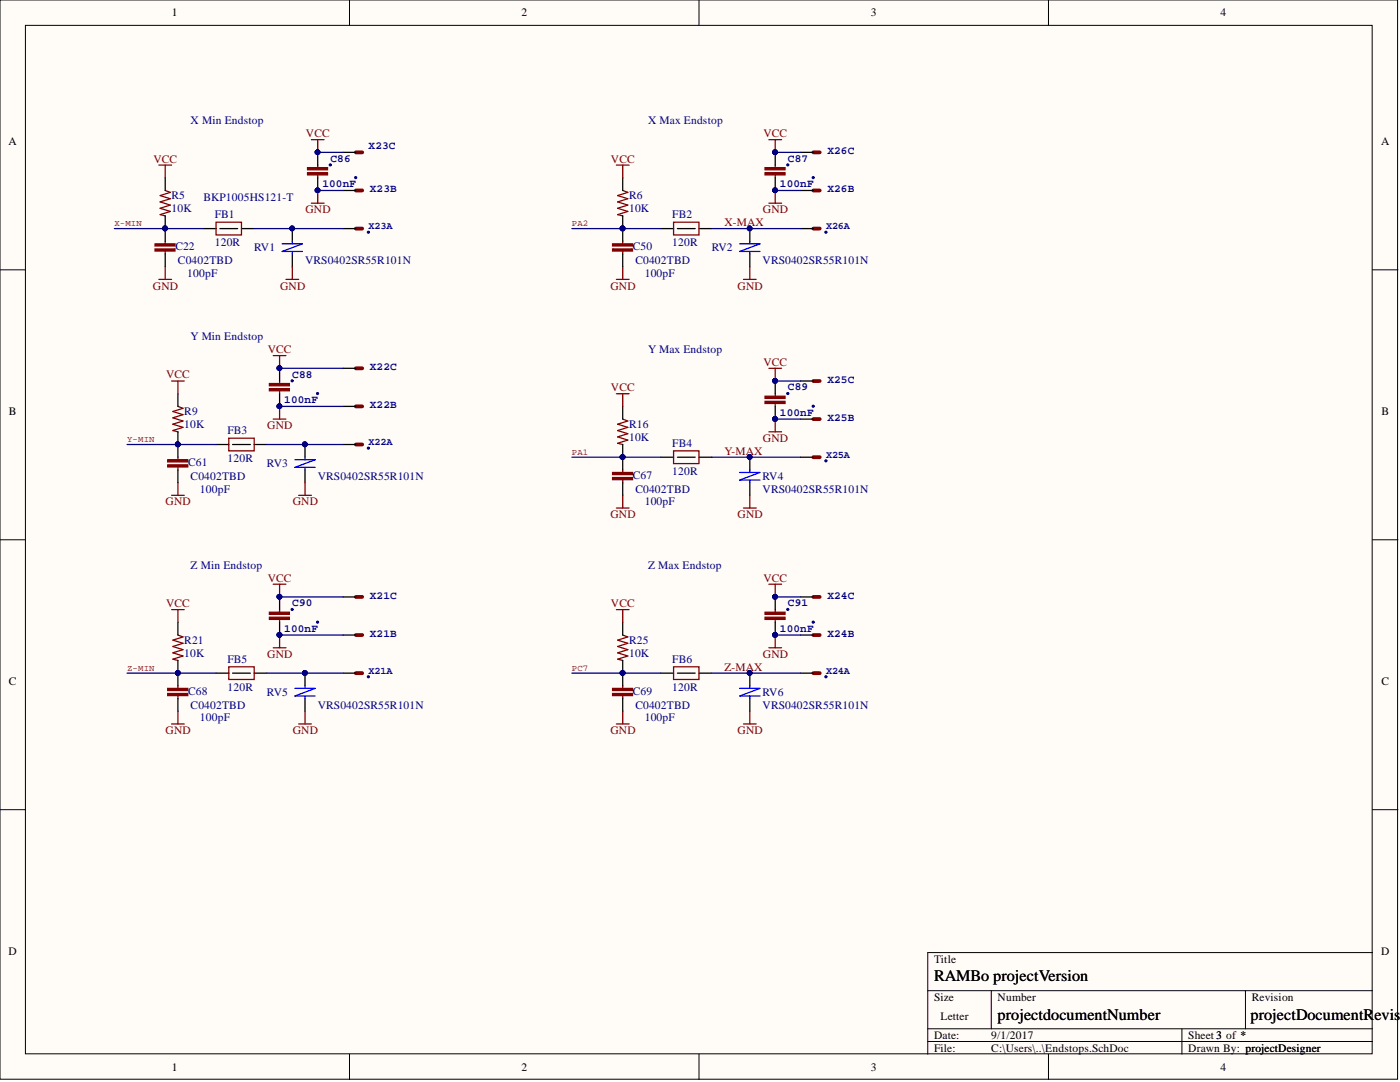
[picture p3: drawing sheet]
<svg xmlns="http://www.w3.org/2000/svg" width="279mm" height="216mm" viewBox="0 0 279 216" stroke-linecap="round" stroke-linejoin="round" font-family="sans-serif">
<defs><g id="words">
<g font-size="3.2">
<text x="186.4" y="195.7">RAMBo projectVersion</text>
<text x="199.1" y="203.6">projectdocumentNumber</text>
<text x="249.6" y="203.6">projectDocumentRevisi</text>
</g>
<g font-size="2.3">
<text x="34.3" y="3.3">1</text>
<text x="104.1" y="3.3">2</text>
<text x="173.8" y="3.3">3</text>
<text x="243.6" y="3.3">4</text>
<text x="1.7" y="29">A</text>
<text x="275.6" y="29">A</text>
<text x="1.8" y="82.8">B</text>
<text x="275.7" y="82.8">B</text>
<text x="1.8" y="136.7">C</text>
<text x="275.7" y="136.7">C</text>
<text x="1.7" y="190.5">D</text>
<text x="275.6" y="190.5">D</text>
<text x="186.4" y="192.1">Title</text>
<text x="186.4" y="199.7">Size</text>
<text x="187.7" y="203.5">Letter</text>
<text x="199.1" y="199.7">Number</text>
<text x="249.8" y="199.7">Revision</text>
<text x="186.4" y="207.3">Date:</text>
<text x="186.4" y="209.8">File:</text>
<text x="197.8" y="207.3">9/1/2017</text>
<text x="197.8" y="209.8">C:\Users\..\Endstops.SchDoc</text>
<text x="237.1" y="207.3">Sheet 3 of *</text>
<text x="237.1" y="209.8">Drawn By: projectDesigner</text>
<text x="242.7" y="207.3">3</text>
<text x="247.5" y="207.3">*</text>
<text x="248.6" y="209.8">projectDesigner</text>
<text x="34.3" y="213.6">1</text>
<text x="104.1" y="213.6">2</text>
<text x="173.8" y="213.6">3</text>
<text x="243.6" y="213.6">4</text>
</g>
<g font-size="2.3" fill="#000080">
<text x="38" y="24.8">X Min Endstop</text>
<text x="129.4" y="24.8">X Max Endstop</text>
<text x="34.2" y="39.8">R5</text>
<text x="40.6" y="40">BKP1005HS121-T</text>
<text x="125.5" y="39.8">R6</text>
<text x="34.2" y="42.3">10K</text>
<text x="42.9" y="43.6">FB1</text>
<text x="125.5" y="42.3">10K</text>
<text x="134.2" y="43.6">FB2</text>
<text x="35" y="49.9">C22</text>
<text x="35.5" y="52.7">C0402TBD</text>
<text x="42.9" y="49.2">120R</text>
<text x="50.7" y="50.2">RV1</text>
<text x="60.9" y="52.7">VRS0402SR55R101N</text>
<text x="126.3" y="49.9">C50</text>
<text x="126.8" y="52.7">C0402TBD</text>
<text x="134.2" y="49.2">120R</text>
<text x="142" y="50.2">RV2</text>
<text x="152.2" y="52.7">VRS0402SR55R101N</text>
<text x="37.4" y="55.2">100pF</text>
<text x="128.7" y="55.2">100pF</text>
<text x="38" y="67.9">Y Min Endstop</text>
<text x="129.4" y="70.5">Y Max Endstop</text>
<text x="36.8" y="82.9">R9</text>
<text x="36.8" y="85.4">10K</text>
<text x="45.4" y="86.7">FB3</text>
<text x="125.5" y="87.9">10K</text>
<text x="125.5" y="85.4">R16</text>
<text x="134.2" y="89.2">FB4</text>
<text x="37.5" y="93">C61</text>
<text x="38" y="95.8">C0402TBD</text>
<text x="45.4" y="92.2">120R</text>
<text x="53.3" y="93.3">RV3</text>
<text x="63.4" y="95.8">VRS0402SR55R101N</text>
<text x="126.3" y="95.5">C67</text>
<text x="134.2" y="94.8">120R</text>
<text x="152.2" y="95.8">RV4</text>
<text x="39.9" y="98.3">100pF</text>
<text x="126.8" y="98.3">C0402TBD</text>
<text x="128.7" y="100.9">100pF</text>
<text x="152.2" y="98.3">VRS0402SR55R101N</text>
<text x="38" y="113.5">Z Min Endstop</text>
<text x="129.4" y="113.5">Z Max Endstop</text>
<text x="36.8" y="131">10K</text>
<text x="36.8" y="128.5">R21</text>
<text x="125.5" y="131">10K</text>
<text x="125.5" y="128.5">R25</text>
<text x="45.4" y="132.3">FB5</text>
<text x="45.4" y="137.9">120R</text>
<text x="134.2" y="132.3">FB6</text>
<text x="134.2" y="137.9">120R</text>
<text x="37.5" y="138.6">C68</text>
<text x="38" y="141.4">C0402TBD</text>
<text x="39.9" y="143.9">100pF</text>
<text x="53.3" y="138.9">RV5</text>
<text x="63.4" y="141.4">VRS0402SR55R101N</text>
<text x="126.3" y="138.6">C69</text>
<text x="126.8" y="141.4">C0402TBD</text>
<text x="128.7" y="143.9">100pF</text>
<text x="152.2" y="141.4">VRS0402SR55R101N</text>
<text x="152.2" y="138.9">RV6</text>
</g>
<g font-size="2.3" fill="#800000">
<text x="61" y="27.4">VCC</text>
<text x="152.3" y="27.4">VCC</text>
<text x="30.6" y="32.4">VCC</text>
<text x="121.9" y="32.4">VCC</text>
<text x="61" y="42.6">GND</text>
<text x="144.6" y="45.1">X-MAX</text>
<text x="152.3" y="42.6">GND</text>
<text x="30.5" y="57.8">GND</text>
<text x="55.9" y="57.8">GND</text>
<text x="121.8" y="57.8">GND</text>
<text x="147.2" y="57.8">GND</text>
<text x="53.4" y="70.5">VCC</text>
<text x="33.1" y="75.5">VCC</text>
<text x="152.3" y="73">VCC</text>
<text x="121.9" y="78.1">VCC</text>
<text x="53.3" y="85.7">GND</text>
<text x="152.3" y="88.2">GND</text>
<text x="144.6" y="90.7">Y-MAX</text>
<text x="33.1" y="100.9">GND</text>
<text x="58.4" y="100.9">GND</text>
<text x="121.8" y="103.4">GND</text>
<text x="147.2" y="103.4">GND</text>
<text x="53.4" y="116.1">VCC</text>
<text x="152.3" y="116.1">VCC</text>
<text x="33.1" y="121.1">VCC</text>
<text x="121.9" y="121.1">VCC</text>
<text x="53.3" y="131.3">GND</text>
<text x="152.3" y="131.3">GND</text>
<text x="144.6" y="133.8">Z-MAX</text>
<text x="33.1" y="146.5">GND</text>
<text x="58.4" y="146.5">GND</text>
<text x="121.8" y="146.5">GND</text>
<text x="147.2" y="146.5">GND</text>
</g>
<g font-size="2.2" fill="#000080">
<text x="73.6" y="29.7">X23C</text>
<text x="65.9" y="32.3">C86</text>
<text x="157.3" y="32.3">C87</text>
<text x="165.1" y="30.7">X26C</text>
<text x="64.3" y="37.3">100nF</text>
<text x="73.8" y="38.3">X23B</text>
<text x="155.6" y="37.3">100nF</text>
<text x="165.1" y="38.3">X26B</text>
<text x="58.3" y="75.4">C88</text>
<text x="73.8" y="73.8">X22C</text>
<text x="157.3" y="77.9">C89</text>
<text x="165.1" y="76.4">X25C</text>
<text x="56.7" y="80.4">100nF</text>
<text x="73.8" y="81.4">X22B</text>
<text x="155.6" y="83">100nF</text>
<text x="165.1" y="84">X25B</text>
<text x="73.8" y="119.4">X21C</text>
<text x="165.1" y="119.4">X24C</text>
<text x="58.3" y="121">C90</text>
<text x="157.3" y="121">C91</text>
<text x="56.7" y="126">100nF</text>
<text x="73.8" y="127.1">X21B</text>
<text x="155.6" y="126">100nF</text>
<text x="165.1" y="127.1">X24B</text>
</g>
<g font-size="2" fill="#000080">
<text x="73.6" y="45.8">X23A</text>
<text x="164.9" y="45.8">X26A</text>
<text x="73.6" y="88.9">X22A</text>
<text x="164.9" y="91.4">X25A</text>
<text x="73.6" y="134.5">X21A</text>
<text x="164.9" y="134.5">X24A</text>
</g>
<g font-size="1.8" fill="#800000">
<text x="22.8" y="45.1">X-MIN</text>
<text x="114.1" y="45.1">PA2</text>
<text x="25.4" y="88.2">Y-MIN</text>
<text x="114.1" y="90.7">PA1</text>
<text x="25.4" y="133.8">Z-MIN</text>
<text x="114.1" y="133.8">PC7</text>
</g>
</g></defs>
<g fill="#fffcf8" stroke="#000" stroke-width=".2">
<path d="M0 0h278.9v215.3h-278.9z"/>
<path d="M5.1 5.1h268.7v205.2h-268.7z"/>
</g>
<g fill="none" stroke="#000" stroke-width=".2">
<path d="M69.7 0v5.1M139.5 0v5.1M209.2 0v5.1M0 53.8h5.1M273.9 53.8h5.1M0 107.7h5.1M273.9 107.7h5.1M0 161.6h5.1M273.9 161.6h5.1M185.2 197.7h88.7M197.8 197.7v7.6M248.6 197.7v7.6"/>
<path d="M273.9 190.1h-88.7v20.3M69.7 210.4v5M139.5 210.4v5M185.2 205.3h88.7M185.2 207.8h88.7M209.2 210.4v5M235.9 205.3v5.1"/>
</g>
<g fill="none" stroke="#800000" stroke-width=".76">
<path d="M71 38h1.3M71 30.4h1.3M162.3 38h1.3M162.3 30.4h1.3M71 45.6h1.3M162.3 45.6h1.3M71 73.5h1.3M162.3 76h1.3M71 88.7h1.3M71 81.1h1.3M162.3 91.2h1.3M162.3 83.6h1.3"/>
<path d="M71 119.1h1.3M162.3 119.1h1.3M71 134.3h1.3M71 126.7h1.3M162.3 134.3h1.3M162.3 126.7h1.3"/>
</g>
<g fill="none" stroke="#000" stroke-width=".25">
<path d="M33 35.5v2.5M63.4 30.4v2.5M63.4 35.5v2.5M68.5 38h2.5M68.5 30.4h2.5M124.3 35.5v2.5M154.7 30.4v2.5M154.7 35.5v2.5M159.8 38h2.5M159.8 30.4h2.5M33 43.1v5M33 50.7v2.5"/>
<path d="M40.6 45.6h2.5M43.9 45.6h3.5M48.2 45.6h2.5M58.3 45.6v2.5M58.3 50.7v2.5M68.5 45.6h2.5M124.3 43.1v5M124.3 50.7v2.5M131.9 45.6h2.5M135.2 45.6h3.5M139.5 45.6h2.5M149.6 45.6v2.5"/>
<path d="M149.6 50.7v2.5M159.8 45.6h2.5M35.5 78.6v2.5M55.8 73.5v2.5M55.8 78.6v2.5M68.5 73.5h2.5M154.7 76v2.6M159.8 76h2.5M35.5 86.2v5M35.5 93.8v2.5M43.1 88.7h2.6M46.4 88.7h3.6"/>
<path d="M50.7 88.7h2.6M60.9 88.7v2.5M60.9 93.8v2.5M68.5 88.7h2.5M68.5 81.1h2.5M124.3 81.1v2.5M124.3 88.7v5.1M124.3 96.3v2.5M131.9 91.2h2.5M135.2 91.2h3.5M139.5 91.2h2.5M149.6 91.2v2.6"/>
<path d="M149.6 96.3v2.5M154.7 81.1v2.5M159.8 91.2h2.5M159.8 83.6h2.5M55.8 119.1v2.5M68.5 119.1h2.5M154.7 119.1v2.5M159.8 119.1h2.5M35.5 124.2v2.5M35.5 131.8v5.1M35.5 139.4v2.5M43.1 134.3h2.6"/>
<path d="M46.4 134.3h3.6M50.7 134.3h2.6M55.8 124.2v2.5M60.9 134.3v2.6M60.9 139.4v2.5M68.5 134.3h2.5M68.5 126.7h2.5M124.3 124.2v2.5M124.3 131.8v5.1M124.3 139.4v2.5M131.9 134.3h2.5M135.2 134.3h3.5"/>
<path d="M139.5 134.3h2.5M149.6 134.3v2.6M149.6 139.4v2.5M154.7 124.2v2.5M159.8 134.3h2.5M159.8 126.7h2.5"/>
</g>
<g fill="#000080" stroke="#000080" stroke-width=".2">
<circle cx="73.5" cy="135" r=".22"/>
<circle cx="73.5" cy="89.4" r=".22"/>
<circle cx="73.5" cy="46.3" r=".22"/>
<circle cx="164.8" cy="135" r=".22"/>
<circle cx="164.8" cy="92" r=".22"/>
<circle cx="164.8" cy="46.3" r=".22"/>
<circle cx="63.4" cy="30.4" r=".47"/>
<circle cx="55.8" cy="126.7" r=".47"/>
<circle cx="63.4" cy="38" r=".47"/>
<circle cx="55.8" cy="81.1" r=".47"/>
<circle cx="55.8" cy="73.5" r=".47"/>
<circle cx="55.8" cy="119.1" r=".47"/>
<circle cx="58.3" cy="45.6" r=".47"/>
<circle cx="32.9" cy="45.6" r=".47"/>
<circle cx="60.8" cy="88.7" r=".47"/>
<circle cx="60.8" cy="134.3" r=".47"/>
<circle cx="35.5" cy="88.7" r=".47"/>
<circle cx="35.5" cy="134.3" r=".47"/>
<circle cx="154.7" cy="30.4" r=".47"/>
<circle cx="154.7" cy="38" r=".47"/>
<circle cx="149.6" cy="45.6" r=".47"/>
<circle cx="124.2" cy="45.6" r=".47"/>
<circle cx="154.7" cy="76" r=".47"/>
<circle cx="154.7" cy="83.6" r=".47"/>
<circle cx="149.6" cy="91.2" r=".47"/>
<circle cx="124.2" cy="91.2" r=".47"/>
<circle cx="154.7" cy="119.1" r=".47"/>
<circle cx="154.7" cy="126.7" r=".47"/>
<circle cx="149.6" cy="134.3" r=".47"/>
<circle cx="124.2" cy="134.3" r=".47"/>
<circle cx="65.9" cy="32.9" r=".22"/>
<circle cx="71" cy="35.4" r=".22"/>
<circle cx="58.3" cy="76" r=".22"/>
<circle cx="63.4" cy="78.5" r=".22"/>
<circle cx="58.3" cy="121.6" r=".22"/>
<circle cx="63.4" cy="124.1" r=".22"/>
<circle cx="157.2" cy="121.6" r=".22"/>
<circle cx="162.3" cy="124.1" r=".22"/>
<circle cx="157.2" cy="78.5" r=".22"/>
<circle cx="162.3" cy="81.1" r=".22"/>
<circle cx="157.2" cy="32.9" r=".22"/>
<circle cx="162.3" cy="35.4" r=".22"/>
</g>
<g fill="none" stroke="#800000" stroke-width=".25">
<path d="M31.7 32.9h2.5M33 38l1 .4-2 .6 2 .7-2 .6 2 .6-2 .7 2 .6-2 .6 1 .3M33 32.9v2.6M62.1 27.9h2.6M63.4 27.9v2.5M63.4 32.9v.5M63.4 35v.5M63.4 38v2.5M123 32.9h2.5M124.3 38l1 .4-2 .6 2 .7-2 .6 2 .6-2 .7 2 .6-2 .6 1 .3M124.3 32.9v2.6M153.4 27.9h2.6"/>
<path d="M154.7 27.9v2.5M154.7 32.9v.5M154.7 35v.5M154.7 38v2.5M31.7 55.8h2.5M33 48.1v.6M33 50.2v.5M33 53.2v2.6M43.1 44.3h5.1v2.6h-5.1zM57.1 55.8h2.5M58.3 53.2v2.6M62.1 40.5h2.6"/>
<path d="M123 55.8h2.5M124.3 48.1v.6M124.3 50.2v.5M124.3 53.2v2.6M134.4 44.3h5.1v2.6h-5.1zM148.4 55.8h2.5M149.6 53.2v2.6M153.4 40.5h2.6M34.2 76h2.6M35.5 76v2.6M54.5 71h2.6M55.8 71v2.5"/>
<path d="M55.8 76v.5M55.8 78.1v.5M123 78.6h2.5M124.3 78.6v2.5M153.4 73.5h2.6M154.7 73.5v2.5M154.7 78.6v.5M34.2 98.8h2.6M35.5 81.1l1 .4-2 .6 2 .6-2 .7 2 .6-2 .6 2 .7-2 .6 1 .3M35.5 91.2v.5M35.5 93.3v.5M35.5 96.3v2.5"/>
<path d="M45.7 87.4h5v2.6h-5zM54.5 83.6h2.6M55.8 81.1v2.5M59.6 98.8h2.5M60.9 96.3v2.5M124.3 93.8v.5M124.3 95.8v.5M124.3 98.8v2.6M124.3 83.6l1 .4-2 .6 2 .7-2 .6 2 .6-2 .7 2 .6-2 .6 1 .3M134.4 90h5.1v2.5h-5.1zM149.6 98.8v2.6M153.4 86.2h2.6"/>
<path d="M154.7 80.6v.5M154.7 83.6v2.6M54.5 116.6h2.6M55.8 116.6v2.5M123 101.4h2.5M148.4 101.4h2.5M153.4 116.6h2.6M154.7 116.6v2.5M34.2 121.6h2.6M35.5 121.6v2.6M35.5 136.9v.5M35.5 138.9v.5"/>
<path d="M35.5 126.7l1 .4-2 .6 2 .7-2 .6 2 .6-2 .7 2 .6-2 .6 1 .3M45.7 133.1h5v2.5h-5zM54.5 129.2h2.6M55.8 121.6v.6M55.8 123.7v.5M55.8 126.7v2.5M123 121.6h2.5M124.3 121.6v2.6M124.3 136.9v.5M124.3 138.9v.5M124.3 126.7l1 .4-2 .6 2 .7-2 .6 2 .6-2 .7 2 .6-2 .6 1 .3M134.4 133.1h5.1v2.5h-5.1z"/>
<path d="M153.4 129.2h2.6M154.7 121.6v.6M154.7 123.7v.5M154.7 126.7v2.5M34.2 144.5h2.6M35.5 141.9v2.6M59.6 144.5h2.5M60.9 141.9v2.6M123 144.5h2.5M124.3 141.9v2.6M148.4 144.5h2.5M149.6 141.9v2.6"/>
</g>
<g fill="none" stroke="#00f" stroke-width=".25">
<path d="M56.3 48.7h4.1l-4.1 1.5h4.1M58.3 48.1v.6M58.3 50.2v.5M147.6 48.7h4.1l-4.1 1.5h4.1M149.6 48.1v.6M149.6 50.2v.5M58.8 91.7h4.1l-4.1 1.6h4.1M60.9 91.2v.5M60.9 93.3v.5M147.6 94.3h4.1l-4.1 1.5h4.1M149.6 93.8v.5M149.6 95.8v.5"/>
<path d="M58.8 137.4h4.1l-4.1 1.5h4.1M60.9 136.9v.5M60.9 138.9v.5M147.6 137.4h4.1l-4.1 1.5h4.1M149.6 136.9v.5M149.6 138.9v.5"/>
</g>
<g fill="none" stroke="#000080" stroke-width=".25">
<path d="M63.4 38h5.1M63.4 30.4h5.1M154.7 38h5.1M154.7 30.4h5.1M22.8 45.6h17.8M50.7 45.6h17.8M114.1 45.6h17.8M142 45.6h17.8M55.8 73.5h12.7M154.7 76h5.1M25.4 88.7h17.7M53.3 88.7h15.2"/>
<path d="M55.8 81.1h12.7M114.1 91.2h17.8M142 91.2h17.8M154.7 83.6h5.1M55.8 119.1h12.7M154.7 119.1h5.1M25.4 134.3h17.7M53.3 134.3h15.2M55.8 126.7h12.7M114.1 134.3h17.8M142 134.3h17.8M154.7 126.7h5.1"/>
</g>
<g fill="#800000" stroke="#800000" stroke-width=".25">
<path d="M30.9 49.7h4v.4h-4z"/>
<path d="M30.9 48.7h4v.4h-4z"/>
<path d="M33.5 92.8h4v.4h-4z"/>
<path d="M33.5 91.7h4v.5h-4z"/>
<path d="M33.5 138.4h4v.4h-4z"/>
<path d="M33.5 137.4h4v.4h-4z"/>
<path d="M122.3 49.7h3.9v.4h-3.9z"/>
<path d="M122.3 48.7h3.9v.4h-3.9z"/>
<path d="M122.3 95.3h3.9v.4h-3.9z"/>
<path d="M122.3 94.3h3.9v.4h-3.9z"/>
<path d="M122.3 138.4h3.9v.4h-3.9z"/>
<path d="M122.3 137.4h3.9v.4h-3.9z"/>
<path d="M61.4 33.4h4v.5h-4z"/>
<path d="M61.4 34.5h4v.4h-4z"/>
<path d="M53.8 76.5h4v.5h-4z"/>
<path d="M53.8 77.5h4v.5h-4z"/>
<path d="M53.8 122.2h4v.4h-4z"/>
<path d="M53.8 123.2h4v.4h-4z"/>
<path d="M152.7 122.2h4v.4h-4z"/>
<path d="M152.7 123.2h4v.4h-4z"/>
<path d="M152.7 79.1h4v.4h-4z"/>
<path d="M152.7 80.1h4v.4h-4z"/>
<path d="M152.7 33.4h4v.5h-4z"/>
<path d="M152.7 34.5h4v.4h-4z"/>
</g>
<use href="#words"/>
</svg>
